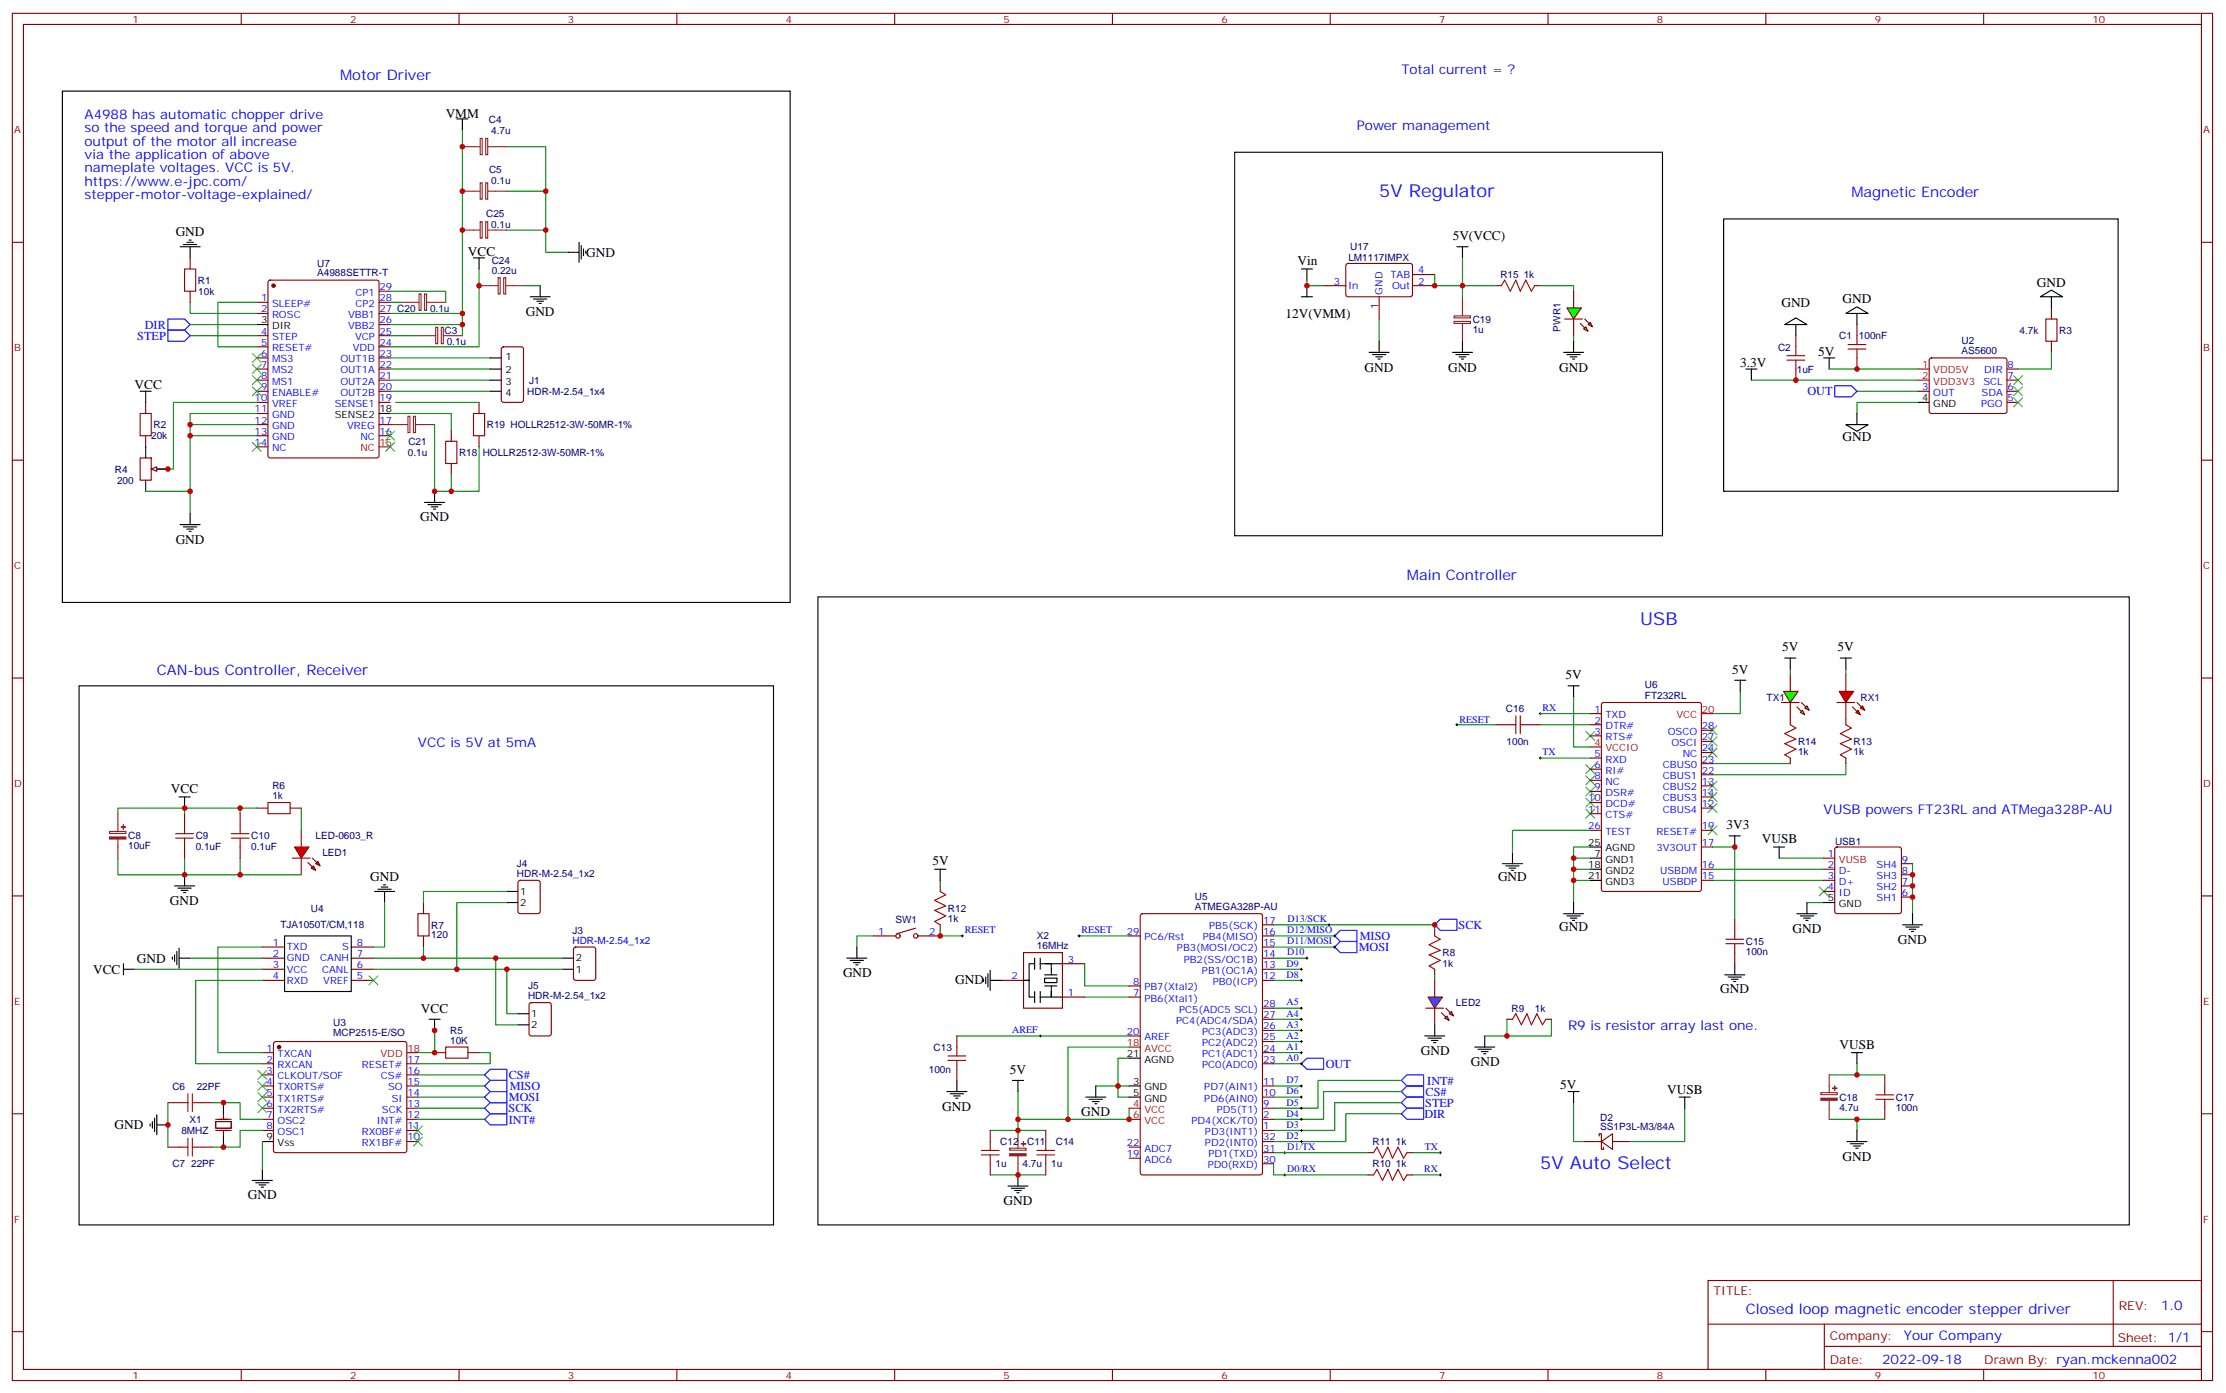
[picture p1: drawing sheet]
<svg xmlns="http://www.w3.org/2000/svg" width="707mm" height="442mm" viewBox="0 0 707 442" stroke-linecap="round" stroke-linejoin="round" font-family="sans-serif">
<defs><g id="words">
<g font-size="5.6" fill="#00f">
<text x="437.8" y="62.4">5V Regulator</text>
<text x="520.7" y="198.3">USB</text>
<text x="489" y="371.1">5V Auto Select</text>
</g>
<g font-size="4.6" fill="#00f">
<text x="108" y="25.4">Motor Driver</text>
<text x="587.8" y="62.4">Magnetic Encoder</text>
<text x="446.7" y="184.1">Main Controller</text>
<text x="49.8" y="214.1">CAN-bus Controller, Receiver</text>
<text x="554.2" y="417">Closed loop magnetic encoder stepper driver</text>
</g>
<g font-size="4.2" fill="#00f">
<text x="444.9" y="23.6">Total current = ?</text>
<text x="26.8" y="37.7">A4988 has automatic chopper drive</text>
<text x="26.8" y="42">so the speed and torque and power</text>
<text x="430.8" y="41.3">Power management</text>
<text x="26.8" y="46.2">output of the motor all increase</text>
<text x="26.8" y="50.4">via the application of above</text>
<text x="26.8" y="54.7">nameplate voltages. VCC is 5V.</text>
<text x="26.8" y="58.9">https://www.e-jpc.com/</text>
<text x="26.8" y="63.1">stepper-motor-voltage-explained/</text>
<text x="132.7" y="237.1">VCC is 5V at 5mA</text>
<text x="578.9" y="258.2">VUSB powers FT23RL and ATMega328P-AU</text>
<text x="497.8" y="327">R9 is resistor array last one.</text>
<text x="686.1" y="415.7">1.0</text>
<text x="604.4" y="425.2">Your Company</text>
<text x="597.5" y="433">2022-09-18</text>
</g>
<g font-size="4.2">
<text x="141.5" y="37.4">VMM</text>
<text x="55.8" y="75">GND</text>
<text x="461.2" y="76.2">5V(VCC)</text>
<text x="148.6" y="81.1">VCC</text>
<text x="186.1" y="81.5">GND</text>
<text x="411.9" y="84.2">Vin</text>
<text x="646.7" y="91">GND</text>
<text x="166.9" y="100.2">GND</text>
<text x="408.1" y="100.9">12V(VMM)</text>
<text x="565.5" y="97.3">GND</text>
<text x="584.9" y="96.3">GND</text>
<text x="577.2" y="112.9">5V</text>
<text x="433.2" y="118">GND</text>
<text x="459.7" y="118">GND</text>
<text x="495" y="118">GND</text>
<text x="552.5" y="116.4">3.3V</text>
<text x="42.7" y="123.5">VCC</text>
<text x="584.9" y="140.1">GND</text>
<text x="133.4" y="165.5">GND</text>
<text x="55.8" y="172.6">GND</text>
<text x="565.7" y="206.7">5V</text>
<text x="583.4" y="206.7">5V</text>
<text x="497" y="215.6">5V</text>
<text x="549.9" y="213.8">5V</text>
<text x="54.2" y="251.7">VCC</text>
<text x="548.1" y="263.2">3V3</text>
<text x="559.3" y="267.6">VUSB</text>
<text x="296" y="274.6">5V</text>
<text x="117.5" y="279.6">GND</text>
<text x="475.6" y="279.8">GND</text>
<text x="54" y="287.3">GND</text>
<text x="495" y="295.6">GND</text>
<text x="569" y="296">GND</text>
<text x="602.5" y="299.5">GND</text>
<text x="43.4" y="305.5">GND</text>
<text x="29.5" y="309">VCC</text>
<text x="267.6" y="310.1">GND</text>
<text x="303.3" y="312.4">GND</text>
<text x="546.1" y="315">GND</text>
<text x="133.6" y="321.4">VCC</text>
<text x="451.1" y="334.7">GND</text>
<text x="584" y="333">VUSB</text>
<text x="320.6" y="340.8">5V</text>
<text x="466.9" y="338.3">GND</text>
<text x="495.3" y="345.7">5V</text>
<text x="529.3" y="347.1">VUSB</text>
<text x="299.2" y="352.5">GND</text>
<text x="36.4" y="358.4">GND</text>
<text x="343.3" y="354.2">GND</text>
<text x="584.9" y="368.4">GND</text>
<text x="78.7" y="380.6">GND</text>
<text x="318.6" y="382.5">GND</text>
</g>
<g font-size="3.9" fill="#00f">
<text x="43.6" y="107.8">STEP</text>
<text x="46" y="104.3">DIR</text>
<text x="573.8" y="125.4">OUT</text>
<text x="431.7" y="298.4">MISO</text>
<text x="463.1" y="294.9">SCK</text>
<text x="431.3" y="301.9">MOSI</text>
<text x="420.9" y="338.9">OUT</text>
<text x="161.5" y="342.5">CS#</text>
<text x="161.8" y="346">MISO</text>
<text x="452.6" y="347.8">CS#</text>
<text x="453.1" y="344.2">INT#</text>
<text x="161.4" y="353.1">SCK</text>
<text x="161.6" y="349.5">MOSI</text>
<text x="452.5" y="351.2">STEP</text>
<text x="161.5" y="356.6">INT#</text>
<text x="452.2" y="354.8">DIR</text>
</g>
<g font-size="3.9" fill="#800">
<text x="544" y="411">TITLE:</text>
<text x="672.6" y="415.7">REV:</text>
<text x="580.9" y="425.2">Company:</text>
<text x="672.3" y="425.8">Sheet: 1/1</text>
<text x="580.9" y="432.9">Date:</text>
<text x="630" y="432.9">Drawn By: ryan.mckenna002</text>
</g>
<g font-size="3.2" fill="#800">
<text x="42" y="7.2">1</text>
<text x="111.2" y="7.2">2</text>
<text x="180.3" y="7.2">3</text>
<text x="249.4" y="7.2">4</text>
<text x="318.6" y="7.2">5</text>
<text x="387.7" y="7.2">6</text>
<text x="456.9" y="7.2">7</text>
<text x="526" y="7.2">8</text>
<text x="595.2" y="7.2">9</text>
<text x="664.3" y="7.2">10</text>
<text x="4.4" y="42.3">A</text>
<text x="699.4" y="42.3">A</text>
<text x="4.4" y="111.5">B</text>
<text x="699.4" y="111.5">B</text>
<text x="4.4" y="180.6">C</text>
<text x="699.4" y="180.6">C</text>
<text x="4.4" y="249.8">D</text>
<text x="699.4" y="249.8">D</text>
<text x="4.4" y="318.9">E</text>
<text x="699.4" y="318.9">E</text>
<text x="4.4" y="388.1">F</text>
<text x="699.4" y="388.1">F</text>
<text x="42" y="437.6">1</text>
<text x="111.2" y="437.6">2</text>
<text x="180.3" y="437.6">3</text>
<text x="249.4" y="437.6">4</text>
<text x="318.6" y="437.6">5</text>
<text x="387.7" y="437.6">6</text>
<text x="456.9" y="437.6">7</text>
<text x="526" y="437.6">8</text>
<text x="595.2" y="437.6">9</text>
<text x="664.3" y="437.6">10</text>
</g>
<g font-size="3.2" fill="#000080">
<text x="155.2" y="38.9">C4</text>
<text x="155.9" y="42.4">4.7u</text>
<text x="155.3" y="54.8">C5</text>
<text x="155.9" y="58.3">0.1u</text>
<text x="154.4" y="68.9">C25</text>
<text x="155.9" y="72.4">0.1u</text>
<text x="156.1" y="83.9">C24</text>
<text x="428.1" y="83">LM1117IMPX</text>
<text x="428.7" y="79.4">U17</text>
<text x="100.7" y="87.7">A4988SETTR-T</text>
<text x="100.7" y="84.8">U7</text>
<text x="156.1" y="87.1">0.22u</text>
<text x="476.3" y="88.3">R15</text>
<text x="483.7" y="88.3">1k</text>
<text x="62.8" y="90">R1</text>
<text x="62.9" y="93.6">10k</text>
<text x="136.5" y="98.9">0.1u</text>
<text x="141.2" y="105.9">C3</text>
<text x="467.5" y="105.6">1u</text>
<text x="467.5" y="102.4">C19</text>
<text x="495.4" y="105.2" transform="rotate(-90 495.4 105.2)">PWR1</text>
<text x="583.9" y="107.7">C1</text>
<text x="590.2" y="107.7">100nF</text>
<text x="641.1" y="105.9">4.7k</text>
<text x="653.7" y="105.9">R3</text>
<text x="141.8" y="109.5">0.1u</text>
<text x="564.5" y="111.2">C2</text>
<text x="622.7" y="112.4">AS5600</text>
<text x="622.7" y="109.2">U2</text>
<text x="570.4" y="118.3">1uF</text>
<text x="167.4" y="125.3">HDR-M-2.54_1x4</text>
<text x="168" y="121.8">J1</text>
<text x="48.7" y="135.9">R2</text>
<text x="154.6" y="135.9">R19 HOLLR2512-3W-50MR-1%</text>
<text x="48" y="139.4">20k</text>
<text x="129.7" y="141.2">C21</text>
<text x="129.5" y="144.7">0.1u</text>
<text x="145.7" y="144.7">R18</text>
<text x="153.2" y="144.7">HOLLR2512-3W-50MR-1%</text>
<text x="36.5" y="150">R4</text>
<text x="37.2" y="153.5">200</text>
<text x="522.2" y="221.7">FT232RL</text>
<text x="522.2" y="218.5">U6</text>
<text x="478.1" y="225.9">C16</text>
<text x="560.9" y="222.4">TX1</text>
<text x="590.7" y="222.3">RX1</text>
<text x="478.3" y="236.4">100n</text>
<text x="570.8" y="239.8">1k</text>
<text x="570.8" y="236.5">R14</text>
<text x="588.5" y="239.8">1k</text>
<text x="588.5" y="236.5">R13</text>
<text x="86.5" y="250.4">R6</text>
<text x="86.5" y="253.6">1k</text>
<text x="40.7" y="269.5">10uF</text>
<text x="40.7" y="266.3">C8</text>
<text x="62.1" y="269.6">0.1uF</text>
<text x="62.1" y="266.4">C9</text>
<text x="79.8" y="269.6">0.1uF</text>
<text x="79.8" y="266.4">C10</text>
<text x="100.2" y="266.3">LED-0603_R</text>
<text x="582.6" y="268.2">USB1</text>
<text x="102.3" y="271.7">LED1</text>
<text x="164.1" y="275.2">J4</text>
<text x="164.1" y="278.3">HDR-M-2.54_1x2</text>
<text x="379.3" y="285.5">U5</text>
<text x="98.7" y="289.4">U4</text>
<text x="284.3" y="292.9">SW1</text>
<text x="301" y="292.6">1k</text>
<text x="301" y="289.4">R12</text>
<text x="379.3" y="288.8">ATMEGA328P-AU</text>
<text x="89" y="294.6">TJA1050T/CM,118</text>
<text x="136.9" y="297.8">120</text>
<text x="136.9" y="294.7">R7</text>
<text x="181.7" y="296.4">J3</text>
<text x="329.2" y="298.1">X2</text>
<text x="554.2" y="300">C15</text>
<text x="329.2" y="301.3">16MHz</text>
<text x="457.9" y="303.5">R8</text>
<text x="554.2" y="303.2">100n</text>
<text x="457.9" y="306.8">1k</text>
<text x="167.6" y="317.1">HDR-M-2.54_1x2</text>
<text x="167.6" y="314">J5</text>
<text x="462.2" y="319.4">LED2</text>
<text x="479.8" y="321.1">R9</text>
<text x="487.3" y="321.1">1k</text>
<text x="105.8" y="329">MCP2515-E/SO</text>
<text x="105.8" y="325.6">U3</text>
<text x="142.9" y="328.1">R5</text>
<text x="142.9" y="331.3">10K</text>
<text x="296.4" y="333.4">C13</text>
<text x="294.9" y="340.5">100n</text>
<text x="54.7" y="345.8">C6</text>
<text x="62.4" y="345.8">22PF</text>
<text x="583.9" y="352.5">4.7u</text>
<text x="584" y="349.3">C18</text>
<text x="601.9" y="352.6">100n</text>
<text x="601.9" y="349.4">C17</text>
<text x="57.6" y="359.9">8MHZ</text>
<text x="60.2" y="356.4">X1</text>
<text x="508" y="358.8">SS1P3L-M3/84A</text>
<text x="508" y="355.7">D2</text>
<text x="317.6" y="363.4">C12</text>
<text x="326.1" y="363.3">C11</text>
<text x="335.2" y="363.4">C14</text>
<text x="435.7" y="363.4">R11</text>
<text x="443.2" y="363.4">1k</text>
<text x="54.7" y="370.5">C7</text>
<text x="60.7" y="370.5">22PF</text>
<text x="316.1" y="370.5">1u</text>
<text x="324.6" y="370.4">4.7u</text>
<text x="333.7" y="370.5">1u</text>
<text x="435.7" y="370.5">R10</text>
<text x="443.2" y="370.5">1k</text>
</g>
<g font-size="3.2" fill="#00f">
<text x="441.4" y="88.2">TAB</text>
<text x="450.2" y="86.8">4</text>
<text x="82.9" y="95.6">1</text>
<text x="112.9" y="93.8">CP1</text>
<text x="120.5" y="95.6">28</text>
<text x="120.5" y="92.1">29</text>
<text x="423.5" y="90.3">3</text>
<text x="428" y="91.7">In</text>
<text x="438.9" y="93.5" transform="rotate(-90 438.9 93.5)">GND</text>
<text x="442" y="91.7">Out</text>
<text x="450.2" y="90.3">2</text>
<text x="82.9" y="99.1">2</text>
<text x="86.4" y="97.4">SLEEP#</text>
<text x="86.4" y="100.9">ROSC</text>
<text x="110.5" y="100.9">VBB1</text>
<text x="112.9" y="97.4">CP2</text>
<text x="120.5" y="99.1">27 C20</text>
<text x="437.5" y="98" transform="rotate(-90 437.5 98)">1</text>
<text x="82.9" y="106.2">4</text>
<text x="86.4" y="107.9">STEP</text>
<text x="110.5" y="104.4">VBB2</text>
<text x="112.7" y="107.9">VCP</text>
<text x="120.5" y="106.2">25</text>
<text x="120.5" y="102.7">26</text>
<text x="82.9" y="109.7">5</text>
<text x="82.9" y="113.2">6</text>
<text x="86.4" y="111.5">RESET#</text>
<text x="112" y="111.5">VDD</text>
<text x="120.5" y="113.2">23</text>
<text x="120.5" y="109.7">24</text>
<text x="82.9" y="116.8">7</text>
<text x="86.4" y="115">MS3</text>
<text x="86.4" y="118.5">MS2</text>
<text x="108.1" y="115">OUT1B</text>
<text x="108.1" y="118.5">OUT1A</text>
<text x="120.5" y="116.8">22</text>
<text x="629.9" y="118.5">DIR</text>
<text x="637.3" y="116.8">8</text>
<text x="82.9" y="120.3">8</text>
<text x="82.9" y="123.8">9</text>
<text x="86.4" y="122.1">MS1</text>
<text x="86.4" y="125.6">ENABLE#</text>
<text x="108.1" y="125.6">OUT2B</text>
<text x="108.1" y="122.1">OUT2A</text>
<text x="120.5" y="123.8">20</text>
<text x="120.5" y="120.3">21</text>
<text x="610.3" y="123.8">3</text>
<text x="613.8" y="125.6">OUT</text>
<text x="629.1" y="125.6">SDA</text>
<text x="629.7" y="122.1">SCL</text>
<text x="637.3" y="123.8">6</text>
<text x="637.3" y="120.3">7</text>
<text x="80.8" y="127.4">10</text>
<text x="80.8" y="130.9">11</text>
<text x="86.4" y="129.1">VREF</text>
<text x="106.3" y="129.1">SENSE1</text>
<text x="120.5" y="127.4">19</text>
<text x="629" y="129.1">PGO</text>
<text x="637.3" y="127.4">5</text>
<text x="80.8" y="134.4">12</text>
<text x="80.8" y="137.9">13</text>
<text x="86.4" y="132.6">GND</text>
<text x="86.4" y="136.2">GND</text>
<text x="110.2" y="136.2">VREG</text>
<text x="120.5" y="137.9">16</text>
<text x="120.5" y="134.4">17</text>
<text x="80.8" y="141.5">14</text>
<text x="86.4" y="139.7">GND</text>
<text x="86.4" y="143.2">NC</text>
<text x="114.4" y="139.7">NC</text>
<text x="489.7" y="225.6">RX</text>
<text x="506.2" y="226.1">1</text>
<text x="509.7" y="227.9">TXD</text>
<text x="463.3" y="229.5">RESET</text>
<text x="506.2" y="233.2">3</text>
<text x="506.2" y="229.7">2</text>
<text x="509.7" y="231.4">DTR#</text>
<text x="529.4" y="233.2">OSCO</text>
<text x="540.3" y="231.4">28</text>
<text x="489.7" y="239.7">TX</text>
<text x="509.7" y="234.9">RTS#</text>
<text x="530.6" y="236.7">OSCI</text>
<text x="540.3" y="238.5">24</text>
<text x="540.3" y="234.9">27</text>
<text x="506.2" y="240.2">5</text>
<text x="506.2" y="243.8">6</text>
<text x="509.7" y="242">RXD</text>
<text x="509.7" y="245.5">RI#</text>
<text x="527.9" y="243.8">CBUS0</text>
<text x="534.2" y="240.2">NC</text>
<text x="540.3" y="245.5">22</text>
<text x="540.3" y="242">23</text>
<text x="506.2" y="247.3">8</text>
<text x="506.2" y="250.8">9</text>
<text x="509.7" y="249.1">NC</text>
<text x="527.9" y="250.8">CBUS2</text>
<text x="527.9" y="247.3">CBUS1</text>
<text x="540.3" y="249.1">13</text>
<text x="504.2" y="254.4">10</text>
<text x="504.2" y="257.9">11</text>
<text x="509.7" y="252.6">DSR#</text>
<text x="509.7" y="256.1">DCD#</text>
<text x="527.9" y="257.9">CBUS4</text>
<text x="527.9" y="254.4">CBUS3</text>
<text x="540.3" y="256.1">12</text>
<text x="540.3" y="252.6">14</text>
<text x="504.2" y="263.2">26</text>
<text x="509.7" y="259.6">CTS#</text>
<text x="540.3" y="263.2">19</text>
<text x="509.7" y="264.9">TEST</text>
<text x="525.9" y="264.9">RESET#</text>
<text x="540.3" y="268.5">17</text>
<text x="525.9" y="270.2">3V3OUT</text>
<text x="540.3" y="275.5">16</text>
<text x="580.3" y="275.5">2</text>
<text x="580.3" y="272">1</text>
<text x="595.8" y="275.5">SH4</text>
<text x="603.8" y="273.8">9</text>
<text x="527" y="277.3">USBDM</text>
<text x="527.8" y="280.8">USBDP</text>
<text x="540.3" y="279">15</text>
<text x="580.3" y="279">3</text>
<text x="583.8" y="280.8">D+</text>
<text x="583.8" y="277.3">D-</text>
<text x="595.8" y="279">SH3</text>
<text x="603.8" y="280.8">7</text>
<text x="603.8" y="277.3">8</text>
<text x="580.3" y="282.6">4</text>
<text x="583.8" y="284.3">ID</text>
<text x="595.8" y="286.1">SH1</text>
<text x="595.8" y="282.6">SH2</text>
<text x="603.8" y="284.3">6</text>
<text x="401" y="293.2">17</text>
<text x="408.8" y="292.6">D13/SCK</text>
<text x="181.7" y="299.5">HDR-M-2.54_1x2</text>
<text x="278.8" y="296.7">1</text>
<text x="295" y="296.7">2</text>
<text x="306.3" y="296.2">RESET</text>
<text x="343.4" y="296.2">RESET</text>
<text x="357.8" y="296.7">29</text>
<text x="363.3" y="298.4">PC6/Rst</text>
<text x="381.8" y="298.4">PB4(MISO)</text>
<text x="383.9" y="294.9">PB5(SCK)</text>
<text x="401" y="296.7">16</text>
<text x="408.7" y="299.7">D11/MOSI</text>
<text x="408.7" y="296.2">D12/MISO</text>
<text x="86.6" y="300.2">1</text>
<text x="86.6" y="303.7">2</text>
<text x="91.1" y="301.6">TXD</text>
<text x="91.1" y="305.2">GND</text>
<text x="101.7" y="305.2">CANH</text>
<text x="108.6" y="301.6">S</text>
<text x="113.3" y="303.7">7</text>
<text x="113.3" y="300.2">8</text>
<text x="339.1" y="305.5">3</text>
<text x="373.7" y="302">PB3(MOSI/OC2)</text>
<text x="375.8" y="305.5">PB2(SS/OC1B)</text>
<text x="401" y="303.7">14</text>
<text x="401" y="300.2">15</text>
<text x="408.6" y="303.2">D10</text>
<text x="86.6" y="307.3">3</text>
<text x="86.6" y="310.8">4</text>
<text x="91.1" y="308.7">VCC</text>
<text x="102.3" y="308.7">CANL</text>
<text x="113.3" y="310.8">5</text>
<text x="113.3" y="307.3">6</text>
<text x="321.2" y="310.8">2</text>
<text x="381.6" y="309">PB1(OC1A)</text>
<text x="401" y="310.8">12</text>
<text x="401" y="307.3">13</text>
<text x="408.5" y="310.3">D8</text>
<text x="408.5" y="306.8">D9</text>
<text x="91.1" y="312.2">RXD</text>
<text x="102.6" y="312.2">VREF</text>
<text x="339.1" y="316.1">1</text>
<text x="359.8" y="316.1">7</text>
<text x="359.8" y="312.6">8</text>
<text x="363.3" y="317.9">PB6(Xtal1)</text>
<text x="363.3" y="314.3">PB7(Xtal2)</text>
<text x="385" y="312.6">PB0(ICP)</text>
<text x="374.3" y="321.4">PC5(ADC5 SCL)</text>
<text x="401" y="323.1">27</text>
<text x="401" y="319.6">28</text>
<text x="408.5" y="322.6">A4</text>
<text x="408.5" y="319.1">A5</text>
<text x="321.4" y="327.9">AREF</text>
<text x="357.8" y="328.4">20</text>
<text x="373.4" y="324.9">PC4(ADC4/SDA)</text>
<text x="381.6" y="328.4">PC3(ADC3)</text>
<text x="401" y="326.7">26</text>
<text x="408.5" y="329.7">A2</text>
<text x="408.5" y="326.2">A3</text>
<text x="84.6" y="333.7">1</text>
<text x="88.1" y="335.5">TXCAN</text>
<text x="363.3" y="330.2">AREF</text>
<text x="381.6" y="335.5">PC1(ADC1)</text>
<text x="381.6" y="332">PC2(ADC2)</text>
<text x="401" y="333.7">24</text>
<text x="401" y="330.2">25</text>
<text x="408.5" y="333.2">A1</text>
<text x="84.6" y="337.3">2</text>
<text x="84.6" y="340.8">3</text>
<text x="88.1" y="339">RXCAN</text>
<text x="114.9" y="339">RESET#</text>
<text x="129.3" y="340.8">16</text>
<text x="129.3" y="337.3">17</text>
<text x="381.6" y="339">PC0(ADC0)</text>
<text x="401" y="337.3">23</text>
<text x="408.5" y="336.7">A0</text>
<text x="84.6" y="344.3">4</text>
<text x="84.6" y="347.8">5</text>
<text x="88.1" y="342.5">CLKOUT/SOF</text>
<text x="88.1" y="346.1">TX0RTS#</text>
<text x="120.9" y="342.5">CS#</text>
<text x="123.2" y="346.1">SO</text>
<text x="129.3" y="347.8">14</text>
<text x="129.3" y="344.3">15</text>
<text x="382.3" y="346.1">PD7(AIN1)</text>
<text x="401" y="347.8">10</text>
<text x="401" y="344.3">11</text>
<text x="408.5" y="347.3">D6</text>
<text x="408.5" y="343.8">D7</text>
<text x="84.6" y="351.4">6</text>
<text x="88.1" y="349.6">TX1RTS#</text>
<text x="88.1" y="353.1">TX2RTS#</text>
<text x="121.3" y="353.1">SCK</text>
<text x="124.3" y="349.6">SI</text>
<text x="129.3" y="351.4">13</text>
<text x="382.3" y="349.6">PD6(AIN0)</text>
<text x="386.3" y="353.1">PD5(T1)</text>
<text x="401" y="351.4">9</text>
<text x="408.5" y="350.9">D5</text>
<text x="84.6" y="354.9">7</text>
<text x="84.6" y="358.4">8</text>
<text x="88.1" y="356.7">OSC2</text>
<text x="119.6" y="356.7">INT#</text>
<text x="129.3" y="358.4">11</text>
<text x="129.3" y="354.9">12</text>
<text x="378.2" y="356.7">PD4(XCK/T0)</text>
<text x="401" y="358.4">1</text>
<text x="401" y="354.9">2</text>
<text x="408.5" y="357.9">D3</text>
<text x="408.5" y="354.4">D4</text>
<text x="88.1" y="360.2">OSC1</text>
<text x="114.9" y="363.7">RX1BF#</text>
<text x="114.9" y="360.2">RX0BF#</text>
<text x="129.3" y="361.9">10</text>
<text x="357.8" y="363.7">22</text>
<text x="363.3" y="365.5">ADC7</text>
<text x="382.5" y="360.2">PD3(INT1)</text>
<text x="382.5" y="363.7">PD2(INT0)</text>
<text x="401" y="365.5">31</text>
<text x="401" y="361.9">32</text>
<text x="408.5" y="361.4">D2</text>
<text x="408.6" y="365">D1/TX</text>
<text x="452.3" y="364.9">TX</text>
<text x="357.8" y="367.2">19</text>
<text x="363.3" y="369">ADC6</text>
<text x="383.4" y="370.8">PD0(RXD)</text>
<text x="383.7" y="367.2">PD1(TXD)</text>
<text x="401" y="369">30</text>
<text x="408.6" y="372">D0/RX</text>
<text x="452.1" y="372">RX</text>
</g>
<g font-size="3.2">
<text x="82.9" y="102.7">3</text>
<text x="86.4" y="104.4">DIR</text>
<text x="160.4" y="114.3">1</text>
<text x="160.4" y="118.5">2</text>
<text x="160.4" y="122.1">3</text>
<text x="160.4" y="125.6">4</text>
<text x="120.5" y="130.9">18</text>
<text x="610.3" y="127.4">4</text>
<text x="613.8" y="129.1">GND</text>
<text x="106.3" y="132.6">SENSE2</text>
<text x="504.2" y="268.5">25</text>
<text x="504.2" y="275.5">18</text>
<text x="506.2" y="272">7</text>
<text x="509.7" y="273.8">GND1</text>
<text x="509.7" y="270.2">AGND</text>
<text x="504.2" y="279">21</text>
<text x="509.7" y="277.3">GND2</text>
<text x="509.7" y="280.8">GND3</text>
<text x="165.1" y="284">1</text>
<text x="165.1" y="287.5">2</text>
<text x="580.3" y="286.1">5</text>
<text x="583.8" y="287.9">GND</text>
<text x="182.8" y="305.2">2</text>
<text x="182.8" y="308.7">1</text>
<text x="168.7" y="322.8">1</text>
<text x="168.7" y="326.3">2</text>
<text x="357.8" y="335.5">21</text>
<text x="363.3" y="337.3">AGND</text>
<text x="359.8" y="344.3">3</text>
<text x="359.8" y="347.8">5</text>
<text x="363.3" y="346.1">GND</text>
<text x="363.3" y="349.6">GND</text>
<text x="84.6" y="361.9">9</text>
<text x="88.1" y="363.7">Vss</text>
</g>
<g font-size="3.2" fill="#f00">
<text x="610.3" y="116.8">1</text>
<text x="613.8" y="118.5">VDD5V</text>
<text x="610.3" y="120.3">2</text>
<text x="613.8" y="122.1">VDD3V3</text>
<text x="114.4" y="143.2">NC</text>
<text x="120.5" y="141.5">15</text>
<text x="532.2" y="227.9">VCC</text>
<text x="540.3" y="226.1">20</text>
<text x="506.2" y="236.7">4</text>
<text x="509.7" y="238.5">VCCIO</text>
<text x="583.8" y="273.8">VUSB</text>
<text x="120.8" y="335.5">VDD</text>
<text x="129.3" y="333.7">18</text>
<text x="357.8" y="332">18</text>
<text x="363.3" y="333.7">AVCC</text>
<text x="359.8" y="351.4">4</text>
<text x="363.3" y="353.1">VCC</text>
<text x="359.8" y="354.9">6</text>
<text x="363.3" y="356.7">VCC</text>
</g>
</g></defs>
<g fill="none" stroke="#870000" stroke-width=".35">
<path d="M3.9 4.2h698.5v433.9h-698.5zM7.4 7.8h691.5v426.8h-691.5zM76.6 4.2v3.6M145.7 4.2v3.6M214.9 4.2v3.6M284 4.2v3.6M353.2 4.2v3.6M422.3 4.2v3.6M491.5 4.2v3.6M560.6 4.2v3.6M629.7 4.2v3.6M698.9 4.2v3.6"/>
<path d="M3.9 76.9h3.5M698.9 76.9h3.5M651.3 97.7v3.5M570.1 106.5v3.6M570.1 117.1v3.5M589.5 103v3.5M589.5 113.6v3.5M612.7 113.8l.5-.2h23.2l.5 .2 .3 .5-.1 16.5-.7 .4h-23.5l-.4-.7v-16.2zM637.2 117.1h3.5M651.3 108.3v3.5M608.9 124.2h3.6M637.2 124.2h3.5"/>
<path d="M637.2 127.7h3.5M637.2 120.6h3.5M3.9 146h3.5M698.9 146h3.5M3.9 215.2h3.5M698.9 215.2h3.5M81.5 256.5h3.6M92.1 256.5h3.5M3.9 284.3h3.5M698.9 284.3h3.5M83.3 300.6h7M83.3 304.1h7"/>
<path d="M83.3 307.6h7M83.3 311.1h7M111.5 300.6h7.1M111.5 304.1h7.1M111.5 307.6h7.1M111.5 311.1h7.1M83.3 334.1h3.5M83.3 337.6h3.5M87.1 330.8l.4-.2h40.9l.5 .2 .3 .5v33.8l-.3 .5-.5 .2h-40.9l-.5-.2-.2-.5v-33.8zM129.2 337.6h3.5M138 334.1h3.5M148.6 334.1h3.5"/>
<path d="M3.9 353.5h3.5M53.3 350h3.5M63.9 350h3.5M68.5 356h4.9v2.1h-4.9zM68.5 355.2h4.9M68.5 358.8h4.9M70.9 353.5v1.7M70.9 358.8v1.7M83.3 341.1h3.5M83.3 344.7h3.5M83.3 348.2h3.5M83.3 351.7h3.5"/>
<path d="M83.3 355.2h3.5M83.3 358.8h3.5M129.2 341.1h3.5M129.2 344.7h3.5M129.2 348.2h3.5M129.2 351.7h3.5M129.2 355.2h3.5M129.2 358.8h3.5M698.9 353.5h3.5M53.3 364.1h3.5M63.9 364.1h3.5M129.2 362.3h3.5"/>
<path d="M542.3 406.4h156.6v28.2h-156.6zM670.9 406.4v20.9M3.9 422.6h3.5M76.6 434.6v3.5M145.7 434.6v3.5M214.9 434.6v3.5M284 434.6v3.5M353.2 434.6v3.5M422.3 434.6v3.5M491.5 434.6v3.5M542.3 420.2h156.5M560.6 434.6v3.5"/>
<path d="M579.2 427.3h119.6M579.2 420.2v14.2M629.7 434.6v3.5M698.9 434.6v3.5M698.9 422.6h3.5"/>
</g>
<g fill="none" stroke="#000" stroke-width=".35">
<path d="M392 48.3h135.8v121.7h-135.8zM547.2 69.5h125.2v86.4h-125.2zM586 99.5l3.5-2.1 3.6 2.1zM589.5 99.5v3.5M647.7 94.2l3.6-2.1 3.5 2.1zM651.3 94.2v3.5M554.2 117.1h3.6M556 117.1v3.5M566.6 103l3.5-2.1 3.6 2.1zM570.1 103v3.5M578.9 113.6h3.6M580.7 113.6v3.5"/>
<path d="M586 134.8h7.1l-3.6 2.1zM589.5 131.2v3.6M608.9 127.7h3.6M56.8 252.9h3.6M58.6 252.9v3.6M58.6 277.6v3.6M55.4 281.2h6.4M56.5 281.9h4.2M57.5 282.6h2.2M58.2 283.3h.7M90.3 297h21.2v17.7h-21.2zM118.9 282.9h6.4"/>
<path d="M120 282.2h4.2M121 281.5h2.2M121.7 280.8h.7M122.1 282.9v3.6M39.2 307.6h3.5M39.2 305.9v3.5M54.7 303.7v.7M55.4 303v2.2M56.1 302v4.2M56.8 304.1h3.6M56.8 300.9v6.4M47.7 356.7v.7"/>
<path d="M48.4 356v2.1M49.1 354.9v4.2M49.8 357h3.5M49.8 353.8v6.4M70.9 350v3.5M70.9 360.5v3.6M80.1 374.6h6.4M81.2 375.4h4.2M82.2 376.1h2.1M82.9 376.8h.7M83.3 362.3h3.5M83.3 371.1v3.5"/>
</g>
<g fill="none" stroke="#008700" stroke-width=".35">
<path d="M580.7 117.1h28.2M651.3 111.8v5.3h-10.6M556 120.6h52.9M589.5 124.2h19.4M608.9 127.7h-19.4v3.5M122.1 286.5v14.1h-3.5M42.7 307.6h40.6M60.4 304.1h22.9M83.3 311.1h-21.2v26.5h21.2M83.3 300.6h-14.1v33.5h14.1M138 327v7.1h-5.3M152.1 334.1h3.5v3.5h-22.9"/>
<path d="M53.3 350v14.1M83.3 362.3v8.8"/>
</g>
<path d="M582.5 122.4h5.3l1.7 1.8-1.7 1.7h-5.3z" fill="none" stroke="#00f" stroke-width=".35"/>
<g fill="none" stroke="#a10000" stroke-width=".35">
<path d="M567.3 114.3h5.6M567.3 112.9h5.6M570.1 110.1v2.8M570.1 114.3v2.8M586.7 110.8h5.6M586.7 109.4h5.6M589.5 106.5v2.9M589.5 110.8v2.8M649.5 101.2h3.5v7.1h-3.5zM85.1 254.7h7v3.5h-7zM141.5 332.3h7.1v3.5h-7.1zM56.8 350h2.9"/>
<path d="M59.7 347.1v5.7M61.1 350h2.8M61.1 347.1v5.7M56.8 364.1h2.9M59.7 361.2v5.7M61.1 361.2v5.7M61.1 364.1h2.8"/>
</g>
<path d="M608.9 117.1h3.6M608.9 120.6h3.6M129.2 334.1h3.5" fill="none" stroke="#f00" stroke-width=".35"/>
<circle cx="88.6" cy="332.3" r=".53" fill="#870000" stroke="#870000" stroke-width=".35"/>
<g fill="none" stroke="#3c3" stroke-width=".35">
<path d="M117.2 309.7l2.8 2.9M120 309.7l-2.8 2.9M81.9 339.7l2.8 2.8M84.7 339.7l-2.8 2.8M81.9 350.3l2.8 2.8M81.9 346.8l2.8 2.8M81.9 343.3l2.8 2.8M84.7 350.3l-2.8 2.8M84.7 346.8l-2.8 2.8M84.7 343.3l-2.8 2.8M131.3 357.4l2.8 2.8M134.1 357.4l-2.8 2.8"/>
<path d="M131.3 360.9l2.8 2.8M134.1 360.9l-2.8 2.8"/>
</g>
<path d="M37.4 258.2v5.7M34.8 263.9h5.2v.6h-5.2zM37.4 266.3v6" fill="none" stroke="#8c2424" stroke-width=".35"/>
<g fill="#8c2424" stroke="#8c2424" stroke-width=".35">
<path d="M34.8 265.6h5.2v.7h-5.2z"/>
<path d="M38.5 262.5h1.4z"/>
<path d="M39.2 261.8v1.4z"/>
</g>
<g fill="#f00" stroke="#870000" stroke-width=".35">
<path d="M93.5 268.8h4.6l-2.5 3.5z"/>
<path d="M92.8 272.3h5.7z"/>
</g>
<g fill="#870000" stroke="#870000" stroke-width=".35">
<path d="M99.2 272.3l1.4 1.5z"/>
<path d="M97.8 273.8l1.4 1.4z"/>
</g>
<g fill="#f00" stroke="#870000" stroke-width=".35">
<path d="M100.9 273.4l.7 1.4-1.4-.7z"/>
<path d="M98.8 275.5l.7-.7 .7 1.4z"/>
</g>
<g fill="none" stroke="#870000" stroke-width=".35">
<path d="M58.6 258.2v3.6M76.2 258.2v3.6M58.6 268.8v3.5M76.2 268.8v3.5M95.6 263.5v5.3M95.6 272.3v5.3M164.7 279.6l.4-.2h5.7l.6 .4 .1 9.5-.5 .6-5.9 .1-.6-.5-.1-9.4zM134.4 286.5v3.5M134.4 297v3.6M277.3 297h7.1M290.7 294.6l-6 1.7M291.4 297h7.1"/>
<path d="M455.5 295.3v1.7M168.2 318.4l.5-.2h5.6l.7 .4v9.5l-.4 .6-5.9 .1-.7-.5v-9.4zM182.3 300.8l.5-.2h5.6l.7 .4v9.4l-.4 .7h-5.9l-.7-.4v-9.4zM317.9 311.1h7M324.9 302.3h12.4v17.7h-12.4zM337.3 316.4h7M337.3 305.9h7M455.5 307.6v1.8"/>
<circle cx="285.1" cy="297" r=".71"/>
<circle cx="290.7" cy="297" r=".71"/>
</g>
<g fill="none" stroke="#008700" stroke-width=".35">
<path d="M58.6 256.5v1.7M76.2 256.5v1.7M81.5 256.5h-44.1v1.7M95.6 256.5v7M37.4 272.3v5.3h58.2M58.6 272.3v5.3M76.2 272.3v5.3M160.9 282.9h-26.5v3.6M160.9 286.5h-15.9v21.1M298.5 297h7M342.6 297h15.9M404.3 293.5h51.2v1.8"/>
<path d="M404.3 297h19.4M118.6 304.1h59.9M118.6 307.6h59.9M134.4 300.6v3.5M157.4 304.1v21.2h7M160.9 307.6v14.1h3.5M344.3 305.9v7h14.2M344.3 316.4h14.2M404.3 304.1h10.6M404.3 307.6h8.8M404.3 320h8.8M404.3 311.1h8.8"/>
<path d="M404.3 300.6h19.4M455.5 309.4v1.7M138 327v7.1M404.3 323.5h8.8M404.3 327h8.8M404.3 330.6h8.8M404.3 334.1h8.8M404.3 337.6h8.8M67.4 350h8.8v5.2h7.1M83.3 358.8h-7.1v5.3h-8.8M132.7 341.1h21.1M132.7 344.7h21.1"/>
<path d="M132.7 348.2h21.1M132.7 351.7h21.1M132.7 355.2h21.1M323.2 355.2v3.6M404.3 344.7h8.8M404.3 348.2h8.8M423.7 350v8.8h-19.4M444.9 353.5h-17.7v8.8h-22.9M444.9 346.4h-24.7v8.8h-15.9M444.9 342.9h-26.5v8.8h-14.1M448.4 372.9h8.8M448.4 365.8h8.8"/>
</g>
<g fill="none" stroke="#00f" stroke-width=".35">
<path d="M423.7 297l1.8-1.7h5.3v3.5h-5.3zM455.5 293.5l1.7-1.8h5.3v3.6h-5.3zM423.7 300.6l1.8-1.8h5.3v3.5h-5.3zM155.6 339.4h5.3v3.5h-5.3l-1.8-1.8zM413.1 337.6l1.8-1.8h5.3v3.6h-5.3zM153.8 344.7l1.8-1.8h5.3v3.5h-5.3zM153.8 351.7l1.8-1.7h5.3v3.5h-5.3zM155.6 346.4h5.3v3.6h-5.3l-1.8-1.8zM155.6 353.5h5.3v3.5h-5.3l-1.8-1.8zM444.9 342.9l1.8-1.8h5.2v3.6h-5.2zM444.9 346.4l1.8-1.7h5.2v3.5h-5.2zM444.9 350l1.8-1.8h5.2v3.5h-5.2z"/>
<path d="M446.7 351.7h5.2v3.5h-5.2l-1.8-1.7z"/>
</g>
<g fill="none" stroke="#000" stroke-width=".35">
<path d="M160.9 282.9h3.5M160.9 286.5h3.5M178.5 304.1h3.6M178.5 307.6h3.6M328.5 305.9h-1.8v5.2h-1.8h1.8v5.3h1.8M328.5 304.1v3.5M328.5 314.7v3.5M330.2 305.9h3.6h-1.8M330.2 304.1v3.5M330.2 314.7v3.5M331.6 310.4h3.9v1.5h-3.9zM331.6 309.4h3.9"/>
<path d="M331.6 312.9h3.9M333.8 314.7v1.7h3.5M333.8 314.7v1.7h-3.6M333.8 312.9v1.8M337.3 305.9h-3.5v3.5M136.2 323.5h3.5M138 323.5v3.5M164.4 321.7h3.6M164.4 325.3h3.6M452.3 328.8h6.3M453.4 329.5h4.2M454.4 330.2h2.1"/>
<path d="M455.1 330.9h.7M455.5 325.3v3.5"/>
</g>
<path d="M55.8 266h5.6M55.8 264.6h5.6M58.6 261.8v2.8M58.6 266v2.8M73.4 266h5.7M73.4 264.6h5.7M76.2 261.8v2.8M76.2 266v2.8M132.7 290h3.5v7h-3.5zM455.5 297l1.7 1.1-3.5 1.8 3.5 1.7-3.5 1.4 3.5 1.8-3.5 1.8 1.8 1" fill="none" stroke="#a10000" stroke-width=".35"/>
<g fill="none" stroke="#000" stroke-width=".32">
<path d="M305.2 297h.7M305.5 296.7v.7M342.2 297h.7M342.6 296.7v.7M421.6 293.5h.7M422 293.2v.7M423.4 297h.7M423.7 296.7v.7M412.8 320h.7M412.8 311.1h.7M412.8 307.6h.7M413.1 307.3v.7"/>
<path d="M413.1 310.8v.7M413.1 319.6v.7M414.5 304.1h.8M414.9 303.7v.7M423.4 300.6h.7M423.7 300.2v.7M329.9 328.8h.7M330.2 328.4v.7M412.8 337.6h.7M412.8 334.1h.7M412.8 330.6h.7M412.8 327h.7"/>
<path d="M412.8 323.5h.7M413.1 323.1v.7M413.1 326.7v.7M413.1 330.2v.7M413.1 333.7v.7M413.1 337.3v.7M412.8 358.8h.7M412.8 355.2h.7M412.8 351.7h.7M412.8 348.2h.7M412.8 344.7h.7M413.1 344.3v.7"/>
<path d="M413.1 347.8v.7M413.1 351.4v.7M413.1 354.9v.7M413.1 358.4v.7M407.5 372.9h.7M407.5 365.8h.7M407.8 365.5v.7M407.8 372.5v.7M412.8 362.3h.7M413.1 361.9v.8M456.9 372.9h.7M456.9 365.8h.7"/>
<path d="M457.2 365.5v.7M457.2 372.5v.7"/>
</g>
<path d="M453.4 316.4h4.5l-2.4 3.6z" fill="#09f" stroke="#870000" stroke-width=".35"/>
<path d="M452.6 320h5.7z" fill="#f00" stroke="#870000" stroke-width=".35"/>
<g fill="#870000" stroke="#870000" stroke-width=".35">
<path d="M459 320l1.4 1.4z"/>
<path d="M457.6 321.4l1.4 1.4z"/>
</g>
<g fill="#09f" stroke="#870000" stroke-width=".35">
<path d="M460.1 321.7l.7-.7 .7 1.4z"/>
<path d="M458.6 323.1l.8-.7 .7 1.4z"/>
</g>
<g fill="none" stroke="#870000" stroke-width=".35">
<path d="M568.4 214.1v5.3M474.9 230h3.5M485.5 230h3.5M504.9 230h3.5M504.9 226.5h3.5M504.9 233.5h3.5M508.6 223.2l.5-.2h30.3l.7 .4v58.8l-.4 .7h-30.6l-.7-.4v-58.8zM540.1 238.8h3.6M540.1 235.3h3.6M540.1 231.8h3.6M568.4 223v7M586 228.2v1.8"/>
<path d="M504.9 240.6h3.5M504.9 244.1h3.5M504.9 247.6h3.5M504.9 251.2h3.5M504.9 254.7h3.5M504.9 258.2h3.5M540.1 256.5h3.6M540.1 249.4h3.6M540.1 252.9h3.6M540.1 245.9h3.6M540.1 242.4h3.6M568.4 240.6v1.8"/>
<path d="M586 240.6v1.8M504.9 263.5h3.5M540.1 279.4h3.6M540.1 275.9h3.6M540.1 268.8h3.6M540.1 263.5h3.6M578.9 279.4h3.6M578.9 275.9h3.6M578.9 272.3h3.6M582.7 269l.5-.2h19.7l.5 .2 .2 .5v19.8l-.2 .5-.5 .2h-19.7l-.5-.3-.2-.4v-19.8zM603.6 277.6h3.6M603.6 274.1h3.6"/>
<path d="M298.5 281.2v1.7M298.5 293.5v1.8M358.5 297h3.5M362.2 290.2l.5-.2h37.4l.6 .4 .1 81.8-.5 .6-37.6 .1-.7-.5v-81.7zM400.8 297h3.5M400.8 293.5h3.5M550.7 291.7v3.6M578.9 282.9h3.6M603.6 284.7h3.6M603.6 281.2h3.6M358.5 316.4h3.5M358.5 312.9h3.5"/>
<path d="M400.8 311.1h3.5M400.8 307.6h3.5M400.8 304.1h3.5M400.8 300.6h3.5M400.8 320h3.5M455.5 311.1v5.3M455.5 320v5.3M550.7 302.3v3.6M303.8 328.8v3.5M303.8 339.4v3.5M358.5 328.8h3.5M400.8 323.5h3.5"/>
<path d="M400.8 337.6h3.5M400.8 334.1h3.5M400.8 330.6h3.5M400.8 327h3.5M478.4 323.5h1.8M490.7 323.5h1.8M314.4 358.8v3.5M332 358.8v3.5M400.8 358.8h3.5M400.8 355.2h3.5M400.8 351.7h3.5M400.8 348.2h3.5"/>
<path d="M400.8 344.7h3.5M314.4 369.4v3.5M332 369.4v3.5M358.5 367.6h3.5M358.5 364.1h3.5M400.8 365.8h3.5M400.8 369.4h3.5M400.8 362.3h3.5M434.3 372.9h1.8M434.3 365.8h1.8M446.7 372.9h1.7M446.7 365.8h1.7"/>
</g>
<g fill="none" stroke="#008700" stroke-width=".35">
<path d="M552.5 219.4v7.1h-8.8M568.4 212.4v1.7M586 212.4v1.7M462.5 230h12.4M489 230h15.9M489 226.5h15.9M499.6 221.2v15.9h5.3M489 240.6h15.9M543.7 242.4h24.7M586 242.4v3.5h-42.3M298.5 279.4v1.8M499.6 272.3h5.3"/>
<path d="M499.6 275.9h5.3M504.9 263.5h-24.7v7.1M504.9 268.8h-5.3v10.6M504.9 279.4h-5.3v7.1M543.7 268.8h7v22.9M543.7 279.4h35.2M543.7 275.9h35.2M564.8 272.3h14.1M607.2 274.1v15.9M277.3 297h-5.3v3.6M298.5 295.3v1.7M573.7 286.5h5.2"/>
<path d="M303.8 328.8h54.7M358.5 332.3h-19.4v22.9h19.4v-3.5M358.5 335.8h-3.6v12.4h3.6M471.3 328.8h7.1M478.4 323.5v5.3h14.1v-5.3M314.4 358.8h17.6M323.2 346.4v8.8h15.9M347.9 344.7h10.6M314.4 372.9h17.6M404.3 369.4v3.5h30M404.3 365.8h30"/>
</g>
<g fill="none" stroke="#000" stroke-width=".35">
<path d="M497.8 217.7h3.5M499.6 217.7v3.5M550.7 215.9h3.5M552.5 215.9v3.5M566.6 208.8h3.5M568.4 208.8v3.6M584.2 208.8h3.6M586 208.8v3.6M296.7 275.9h3.5M298.5 275.9v3.5M477 274.1h6.3M478 274.8h4.3"/>
<path d="M479.1 275.5h2.1M479.8 276.2h.7M480.2 270.6v3.5M504.9 275.9h3.5M504.9 268.8h3.5M504.9 272.3h3.5M504.9 279.4h3.5M549 265.3h3.5M550.7 265.3v3.5M563.1 268.8h3.5M564.8 268.8v3.5M496.4 290h6.3"/>
<path d="M497.5 290.7h4.2M498.5 291.4h2.1M499.2 292.1h.7M499.6 286.5v3.5M570.5 290h6.3M571.5 290.7h4.3M572.6 291.4h2.1M573.3 292.1h.7M573.7 286.5v3.5M578.9 286.5h3.6M604 293.5h6.3M605 294.2h4.3"/>
<path d="M606.1 294.9h2.1M606.8 295.6h.7M607.2 290v3.5M268.9 304.1h6.3M269.9 304.8h4.2M271 305.5h2.1M271.7 306.2h.7M272 300.6v3.5M312.2 310.8v.7M312.9 310.1v2.1M313.7 309v4.3M314.4 311.1h3.5"/>
<path d="M314.4 308v6.3M547.5 309.4h6.4M548.6 310.1h4.2M549.7 310.8h2.1M550.4 311.5h.7M550.7 305.9v3.5M358.5 335.8h3.5M468.2 332.3h6.3M469.2 333h4.3M470.3 333.7h2.1M471 334.4h.7M471.3 328.8v3.5"/>
<path d="M300.6 346.4h6.4M301.7 347.1h4.2M302.7 347.8h2.1M303.4 348.5h.7M303.8 342.9v3.5M321.4 342.9h3.5M323.2 342.9v3.5M344.7 348.2h6.3M345.8 348.9h4.2M346.8 349.6h2.1M347.5 350.3h.7M347.9 344.7v3.5"/>
<path d="M358.5 348.2h3.5M358.5 344.7h3.5M320 376.4h6.4M321.1 377.1h4.2M322.1 377.8h2.1M322.8 378.5h.7M323.2 372.9v3.5"/>
</g>
<g fill="none" stroke="#a10000" stroke-width=".35">
<path d="M478.4 230h2.8M481.2 227.2v5.6M482.6 227.2v5.6M482.6 230h2.9M568.4 230l1.7 1.1-3.5 1.7 3.5 1.8-3.5 1.4 3.5 1.8-3.5 1.7 1.8 1.1M586 230l1.8 1.1-3.6 1.7 3.6 1.8-3.6 1.4 3.6 1.8-3.6 1.7 1.8 1.1M298.5 282.9l1.7 1.1-3.5 1.7 3.5 1.8-3.5 1.4 3.5 1.8-3.5 1.8 1.8 1M547.9 298.1h5.6M547.9 299.5h5.6M550.7 295.3v2.8M550.7 299.5v2.8M301 335.1h5.6"/>
<path d="M301 336.5h5.6M303.8 332.3v2.8M303.8 336.5v2.9M480.2 323.5l1-1.8 1.8 3.6 1.8-3.6 1.4 3.6 1.7-3.6 1.8 3.6 1-1.8M311.5 366.5h5.7M311.5 365.1h5.7M314.4 362.3v2.8M314.4 366.5v2.9M329.2 366.5h5.6M329.2 365.1h5.6M332 362.3v2.8M332 366.5v2.9"/>
<path d="M436.1 372.9l1-1.8 1.8 3.5 1.8-3.5 1.4 3.5 1.7-3.5 1.8 3.5 1.1-1.7M436.1 365.8l1-1.7 1.8 3.5 1.8-3.5 1.4 3.5 1.7-3.5 1.8 3.5 1.1-1.8"/>
</g>
<path d="M323.2 358.8v5.6M320.5 364.4h5.2v.7h-5.2zM323.2 366.9v6" fill="none" stroke="#8c2424" stroke-width=".35"/>
<g fill="#8c2424" stroke="#8c2424" stroke-width=".35">
<path d="M320.5 366.2h5.2v.6h-5.2z"/>
<path d="M324.2 363h1.4z"/>
<path d="M324.9 362.3v1.4z"/>
</g>
<path d="M504.9 237.1h3.5M540.1 226.5h3.6M358.5 332.3h3.5M358.5 351.7h3.5M358.5 355.2h3.5" fill="none" stroke="#f00" stroke-width=".35"/>
<g fill="none" stroke="#3c3" stroke-width=".35">
<path d="M503.4 232.1l2.9 2.8M506.3 232.1l-2.9 2.8M542.3 237.4l2.8 2.8M542.3 233.9l2.8 2.8M542.3 230.4l2.8 2.8M545.1 237.4l-2.8 2.8M545.1 233.9l-2.8 2.8M545.1 230.4l-2.8 2.8M503.4 242.7l2.9 2.8M503.4 246.2l2.9 2.9M503.4 249.8l2.9 2.8M503.4 253.3l2.9 2.8"/>
<path d="M503.4 256.8l2.9 2.8M506.3 242.7l-2.9 2.8M506.3 246.2l-2.9 2.9M506.3 249.8l-2.9 2.8M506.3 253.3l-2.9 2.8M506.3 256.8l-2.9 2.8M542.3 255.1l2.8 2.8M542.3 251.5l2.8 2.9M542.3 248l2.8 2.8M545.1 255.1l-2.8 2.8M545.1 251.5l-2.8 2.9M545.1 248l-2.8 2.8"/>
<path d="M542.3 262.1l2.8 2.8M545.1 262.1l-2.8 2.8M577.5 281.5l2.9 2.8M580.4 281.5l-2.9 2.8"/>
</g>
<path d="M462.2 230h.7M462.5 229.7v.7M488.6 226.5h.7M489 226.1v.7M488.6 240.6h.7M489 240.2v.7" fill="none" stroke="#000" stroke-width=".32"/>
<g fill="#0f0" stroke="#870000" stroke-width=".35">
<path d="M571.5 226.1l.7-.7 .7 1.4z"/>
<path d="M572.9 224.7l.8-.7 .7 1.4z"/>
</g>
<g fill="#870000" stroke="#870000" stroke-width=".35">
<path d="M570.5 224.4l1.4 1.4z"/>
<path d="M571.9 223l1.4 1.4z"/>
</g>
<path d="M565.5 223h5.7z" fill="#f00" stroke="#870000" stroke-width=".35"/>
<path d="M566.2 219.4h4.6l-2.4 3.6z" fill="#0f0" stroke="#870000" stroke-width=".35"/>
<g fill="#f00" stroke="#870000" stroke-width=".35">
<path d="M583.9 219.4h4.6l-2.5 3.6z"/>
<path d="M583.2 223h5.6z"/>
</g>
<g fill="#870000" stroke="#870000" stroke-width=".35">
<path d="M589.5 223l1.4 1.4z"/>
<path d="M588.1 224.4l1.4 1.4z"/>
</g>
<g fill="#f00" stroke="#870000" stroke-width=".35">
<path d="M591.3 224l.7 1.4-1.4-.7z"/>
<path d="M589.2 226.1l.7-.7 .7 1.4z"/>
</g>
<g fill="none" stroke="#870000" stroke-width=".35">
<path d="M420.2 90.7h7M427.5 83.8l.5-.2 20 .1 .4 .6-.1 9.5-.6 .4-20-.1-.5-.6v-9.2zM437.8 94.2v7M448.4 90.7h7.1M448.4 87.1h7.1M474.9 90.7h1.7M487.2 90.7h1.8M499.6 92.4v5.3M499.6 101.2v5.3M586 214.1v5.3M586 223v5.2M598.3 341.1v3.6"/>
<path d="M598.3 351.7v3.5"/>
</g>
<path d="M476.6 90.7l1.1-1.8 1.8 3.5 1.7-3.5 1.4 3.5 1.8-3.5 1.8 3.5 1-1.7M595.5 347.5h5.7M595.5 348.9h5.7M598.3 344.7v2.8M598.3 348.9v2.8" fill="none" stroke="#a10000" stroke-width=".35"/>
<path d="M414.9 88.9v1.8h5.3M455.5 87.1v3.6h19.4M464.3 81.8v12.4M489 90.7h10.6v1.7M437.8 101.2v7.1M499.6 106.5v1.8M589.5 337.6v3.5h-8.8M499.6 350v12.3h3.5M534.8 351.7v10.6h-17.6M580.7 355.2h8.8v3.6M589.5 341.1h8.8M589.5 355.2h8.8" fill="none" stroke="#008700" stroke-width=".35"/>
<path d="M464.3 94.2v6M461.6 100.3h5.2v.6h-5.2zM461.6 102h5.2v.7h-5.2zM464.3 102.7v5.6M578.1 346.8h5.1v.6h-5.1zM580.7 341.1v5.7M580.7 349.2v6" fill="none" stroke="#8c2424" stroke-width=".35"/>
<g fill="#8c2424" stroke="#8c2424" stroke-width=".35">
<path d="M578.1 348.5h5.1v.7h-5.1z"/>
<path d="M581.8 345.4h1.4z"/>
<path d="M582.4 344.7l.1 1.4z"/>
</g>
<g fill="none" stroke="#000" stroke-width=".35">
<path d="M462.5 78.3h3.6M464.3 78.3v3.5M413.1 85.4h3.6M414.9 85.4v3.5M434.7 111.8h6.3M435.7 112.5h4.2M436.8 113.2h2.1M437.5 113.9h.7M437.8 108.3v3.5M461.1 111.8h6.4M462.2 112.5h4.2M463.2 113.2h2.1"/>
<path d="M463.9 113.9h.7M464.3 108.3v3.5M496.4 111.8h6.3M497.5 112.5h4.2M498.5 113.2h2.1M499.2 113.9h.7M499.6 108.3v3.5M587.8 334.1h3.5M589.5 334.1v3.5M497.8 346.4h3.5M499.6 346.4v3.6M533.1 348.2h3.5"/>
<path d="M534.8 348.2v3.5M589.5 358.8v3.5M586.4 362.3h6.3M587.4 363h4.2M588.5 363.7h2.1M589.2 364.4h.7"/>
</g>
<g fill="#0f0" stroke="#870000" stroke-width=".35">
<path d="M502.7 104.4l.7-.7 .8 1.4z"/>
<path d="M504.2 103l.7-.7 .7 1.4z"/>
</g>
<g fill="#870000" stroke="#870000" stroke-width=".35">
<path d="M501.7 102.7l1.4 1.4z"/>
<path d="M503.1 101.2l1.4 1.5z"/>
</g>
<path d="M496.7 101.2h5.7z" fill="#f00" stroke="#870000" stroke-width=".35"/>
<path d="M497.5 97.7h4.5l-2.4 3.5z" fill="#0f0" stroke="#870000" stroke-width=".35"/>
<g fill="none" stroke="#000" stroke-width=".35">
<path d="M57.2 78.3h6.3M58.2 77.6h4.3M59.3 76.9h2.1M60 76.2h.7M60.4 78.3v3.5M413.1 94.2h3.6M414.9 90.7v3.5M81.5 103h3.6M120.3 131.2h3.6M46.2 141.8v3.5M46.2 152.4v3.5M48 148.9h5.3"/>
<path d="M259.7 189.4h416.3v199.4h-416.3zM25.1 217.7h220.5v171.1h-220.5z"/>
</g>
<path d="M60.4 96v3.5h21.1M81.5 96h-12.3v14.1h12.3M60.4 103h21.1M60.4 106.5h21.1M60.4 134.8h21.1M60.4 138.3h21.1M81.5 131.2h-21.1v31.8M81.5 127.7h-26.4v21.2h-7.1M423.7 350h21.2" fill="none" stroke="#008700" stroke-width=".35"/>
<g fill="none" stroke="#3c3" stroke-width=".35">
<path d="M80.1 119.2l2.8 2.9M80.1 115.7l2.8 2.8M80.1 112.2l2.8 2.8M82.9 119.2l-2.8 2.9M82.9 115.7l-2.8 2.8M82.9 112.2l-2.8 2.8M639.3 119.2l2.8 2.9M642.1 119.2l-2.8 2.9M80.1 122.8l2.8 2.8M82.9 122.8l-2.8 2.8M122.4 136.9l2.9 2.8M125.3 136.9l-2.9 2.8"/>
<path d="M639.3 122.8l2.8 2.8M639.3 126.3l2.8 2.8M642.1 122.8l-2.8 2.8M642.1 126.3l-2.8 2.8M80.1 140.4l2.8 2.8M82.9 140.4l-2.8 2.8M122.4 140.4l2.9 2.8M125.3 140.4l-2.9 2.8"/>
</g>
<g fill="none" stroke="#870000" stroke-width=".35">
<path d="M60.4 81.8v3.6M60.4 92.4v3.6M81.5 96h3.6M81.5 99.5h3.6M85.3 89.1l.5-.2h33.8l.7 .4v55.3l-.4 .7h-34.1l-.7-.4v-55.3zM120.3 96h3.6M120.3 99.5h3.6M120.3 92.4h3.6M81.5 106.5h3.6M81.5 110.1h3.6M81.5 113.6h3.6M81.5 117.1h3.6"/>
<path d="M120.3 106.5h3.6M120.3 110.1h3.6M120.3 113.6h3.6M120.3 117.1h3.6M120.3 103h3.6M46.2 127.7v3.5M46.2 138.3v3.5M81.5 120.6h3.6M81.5 124.2h3.6M81.5 127.7h3.6M81.5 131.2h3.6M81.5 134.8h3.6"/>
<path d="M81.5 138.3h3.6M120.3 120.6h3.6M120.3 124.2h3.6M120.3 127.7h3.6M120.3 134.8h3.6M120.3 138.3h3.6M44.5 145.3h3.5v7.1h-3.5zM48.7 148.9h1.8M81.5 141.8h3.6"/>
</g>
<circle cx="86.8" cy="90.7" r=".53" fill="#870000" stroke="#870000" stroke-width=".35"/>
<path d="M120.3 141.8h3.6" fill="none" stroke="#f00" stroke-width=".35"/>
<path d="M58.6 85.4h3.5v7h-3.5zM44.5 131.2h3.5v7.1h-3.5z" fill="none" stroke="#a10000" stroke-width=".35"/>
<path d="M48 148.9l1.8-.7v1.4z" fill="#f0f0f0" stroke="#870000" stroke-width=".35"/>
<g fill="none" stroke="#008700" stroke-width=".35">
<path d="M146.8 41.3v65.2M160.9 46.6h12.3v33.5h7.1M160.9 60.7h12.3M160.9 73h12.3M123.9 92.4h17.6v3.6M123.9 99.5h22.9M123.9 96h3.5M152.1 85.4v24.7h-28.2M166.2 90.7h5.3M123.9 117.1h31.7M123.9 113.6h31.7M123.9 103h22.9"/>
<path d="M123.9 106.5h8.8M123.9 131.2h19.4v5.3M123.9 124.2h31.7M123.9 120.6h31.7M125.6 127.7h26.5M138 134.8v21.1h5.3M46.2 155.9h14.2M152.1 141.8v14.1h-8.8v-5.3"/>
</g>
<g fill="none" stroke="#000" stroke-width=".35">
<path d="M19.8 28.9h231.1v162.3h-231.1zM145 37.7h3.6M146.8 37.7v3.6M183.8 76.9v6.4M184.5 78v4.2M185.2 79v2.1M185.9 79.7v.7M150.3 81.8h3.5M152.1 81.8v3.6M168.3 94.2h6.4M169.4 94.9h4.2M170.4 95.6h2.1"/>
<path d="M171.1 96.3h.7M171.5 90.7v3.5M180.3 80.1h3.5M155.6 113.6h3.5M155.6 117.1h3.5M44.5 124.2h3.5M46.2 124.2v3.5M155.6 120.6h3.5M155.6 124.2h3.5M134.8 159.5h6.3M138 155.9v3.6M57.2 166.5h6.3"/>
<path d="M58.2 167.2h4.3M59.3 167.9h2.1M60 168.6h.7M60.4 163v3.5M135.9 160.2h4.2M136.9 160.9h2.1M137.6 161.6h.7"/>
</g>
<g fill="none" stroke="#8c2424" stroke-width=".35">
<path d="M146.8 46.6h5.6M152.4 43.9h.7v5.2h-.7zM152.4 58h.7v5.2h-.7zM154.2 43.9h.6v5.2h-.6zM154.2 58h.6v5.2h-.6zM154.9 46.6h6M146.8 60.7h5.6M146.8 73h5.6M152.4 70.4h.7v5.2h-.7zM154.2 70.4h.6v5.2h-.6zM154.9 60.7h6M154.9 73h6"/>
<path d="M127.4 96h5.6M133 93.3h.7v5.2h-.7zM134.8 93.3h.6v5.2h-.6zM135.5 96h6M152.1 90.7h6M158.2 88.1h.6v5.2h-.6zM159.9 88.1h.6v5.2h-.6zM160.5 90.7h5.7M132.7 106.5h5.6M138.3 103.9h.7v5.2h-.7zM140.1 103.9h.6v5.2h-.6zM140.8 106.5h6"/>
<path d="M123.9 134.8h5.6M129.5 132.1h.6v5.2h-.6zM131.3 132.1h.6v5.2h-.6zM132 134.8h6"/>
</g>
<path d="M159.4 110.3l.4-.2h5.7l.6 .4 .1 16.5-.5 .7h-5.9l-.6-.5-.1-16.4zM143.3 136.5v3.6M152.1 127.7v3.5M152.1 138.3v3.5M143.3 147.1v3.5M503.1 362.3h5.3M507.7 360.5v-.7h.7v5h.7v-.7M508.4 362.3l3.5-2.5v5zM511.9 362.3h5.3" fill="none" stroke="#870000" stroke-width=".35"/>
<path d="M53.3 104.8h5.3l1.8 1.7-1.8 1.8h-5.3zM53.3 101.2h5.3l1.8 1.8-1.8 1.8h-5.3z" fill="none" stroke="#00f" stroke-width=".35"/>
<path d="M150.3 131.2h3.5v7.1h-3.5zM141.5 140.1h3.5v7h-3.5z" fill="none" stroke="#a10000" stroke-width=".35"/>
<g fill="#c00">
<circle cx="589.5" cy="117.1" r=".88"/>
<circle cx="570.1" cy="120.6" r=".88"/>
<circle cx="53.3" cy="357" r=".88"/>
<circle cx="58.6" cy="256.5" r=".88"/>
<circle cx="58.6" cy="277.6" r=".88"/>
<circle cx="76.2" cy="277.6" r=".88"/>
<circle cx="70.9" cy="350" r=".88"/>
<circle cx="70.9" cy="364.1" r=".88"/>
<circle cx="138" cy="334.1" r=".88"/>
<circle cx="76.2" cy="256.5" r=".88"/>
<circle cx="145" cy="307.6" r=".88"/>
<circle cx="134.4" cy="304.1" r=".88"/>
<circle cx="138" cy="327" r=".88"/>
<circle cx="160.9" cy="307.6" r=".88"/>
<circle cx="157.4" cy="304.1" r=".88"/>
<circle cx="323.2" cy="355.2" r=".88"/>
<circle cx="298.5" cy="297" r=".88"/>
<circle cx="478.4" cy="328.8" r=".88"/>
<circle cx="323.2" cy="358.8" r=".88"/>
<circle cx="323.2" cy="372.9" r=".88"/>
<circle cx="339.1" cy="355.2" r=".88"/>
<circle cx="358.5" cy="355.2" r=".88"/>
<circle cx="354.9" cy="344.7" r=".88"/>
<circle cx="550.7" cy="268.8" r=".88"/>
<circle cx="607.2" cy="284.7" r=".88"/>
<circle cx="607.2" cy="277.6" r=".88"/>
<circle cx="607.2" cy="281.2" r=".88"/>
<circle cx="499.6" cy="275.9" r=".88"/>
<circle cx="499.6" cy="272.3" r=".88"/>
<circle cx="499.6" cy="279.4" r=".88"/>
<circle cx="589.5" cy="355.2" r=".88"/>
<circle cx="589.5" cy="341.1" r=".88"/>
<circle cx="455.5" cy="90.7" r=".88"/>
<circle cx="464.3" cy="90.7" r=".88"/>
<circle cx="455.5" cy="293.5" r=".88"/>
<circle cx="414.9" cy="90.7" r=".88"/>
<circle cx="60.4" cy="134.8" r=".88"/>
<circle cx="60.4" cy="138.3" r=".88"/>
<circle cx="53.3" cy="148.9" r=".88"/>
<circle cx="60.4" cy="155.9" r=".88"/>
<circle cx="146.8" cy="103" r=".88"/>
<circle cx="146.8" cy="99.5" r=".88"/>
<circle cx="143.3" cy="155.9" r=".88"/>
<circle cx="138" cy="155.9" r=".88"/>
<circle cx="152.1" cy="90.7" r=".88"/>
<circle cx="146.8" cy="73" r=".88"/>
<circle cx="146.8" cy="46.6" r=".88"/>
<circle cx="146.8" cy="60.7" r=".88"/>
<circle cx="173.2" cy="60.7" r=".88"/>
<circle cx="173.2" cy="73" r=".88"/>
</g>
<use href="#words"/>
</svg>
